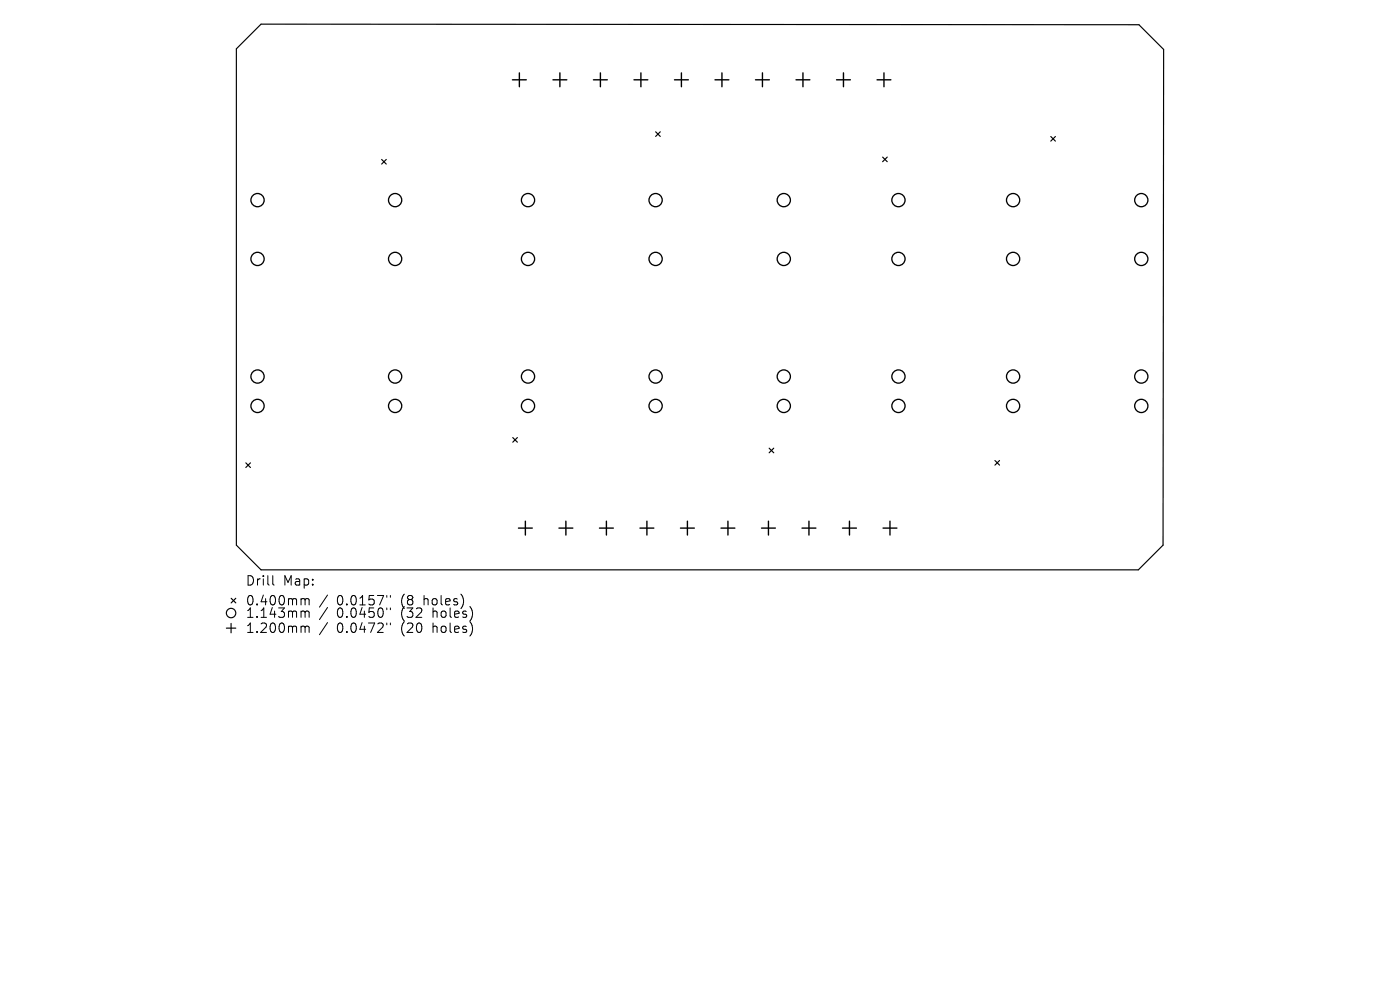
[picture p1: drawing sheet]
<svg xmlns="http://www.w3.org/2000/svg" width="297mm" height="210mm" viewBox="0 0 297 210" stroke-linecap="round" stroke-linejoin="round" font-family="sans-serif">
<defs><g id="words">
<g font-size="2.8">
<text x="52" y="124.5">Drill</text>
<text x="60" y="124.5">Map:</text>
<text x="52" y="128.7">0.400mm</text>
<text x="52" y="131.3">1.143mm</text>
<text x="71.5" y="128.7">0.0157&quot;</text>
<text x="71.5" y="131.3">0.0450&quot;</text>
<text x="85.2" y="128.7">(8</text>
<text x="85.2" y="131.3">(32</text>
<text x="90.2" y="128.7">holes)</text>
<text x="92.1" y="131.3">holes)</text>
<text x="52" y="134.5">1.200mm</text>
<text x="71.5" y="134.5">0.0472&quot;</text>
<text x="85.2" y="134.5">(20</text>
<text x="92.1" y="134.5">holes)</text>
</g>
</g></defs>
<g fill="none" stroke="#000" stroke-width=".25">
<path d="M55.4 5.1l186.2 .1 5.3 5.3-.2 105.1-5.2 5.3h-186.1l-5.3-5.3v-105.2zM81 33.8l.9 1M81.9 33.8l-.9 1M139.1 28l1 .9M140.1 28l-1 .9M187.2 33.3l1 1M188.2 33.3l-1 1M222.9 29l1 .9M223.9 29l-1 .9M52.1 98.2l1 1M53.1 98.2l-1 1M108.8 92.8l1 1"/>
<path d="M109.8 92.8l-1 1M163.2 95.1l.9 1M164.1 95.1l-.9 1M211.1 97.7l.9 1M212 97.7l-.9 1M48 133.2h2M49 132.2v2M49 126.9l1 1M50 126.9l-1 1"/>
<circle cx="49" cy="130" r="1"/>
</g>
<g fill="none" stroke="#000" stroke-width=".28">
<circle cx="54.6" cy="42.5" r="1.4"/>
<circle cx="54.6" cy="54.9" r="1.4"/>
<circle cx="83.8" cy="42.5" r="1.4"/>
<circle cx="83.8" cy="54.9" r="1.4"/>
<circle cx="112" cy="42.5" r="1.4"/>
<circle cx="112" cy="54.9" r="1.4"/>
<circle cx="139.1" cy="42.5" r="1.4"/>
<circle cx="139.1" cy="54.9" r="1.4"/>
<circle cx="166.3" cy="42.5" r="1.4"/>
<circle cx="166.3" cy="54.9" r="1.4"/>
<circle cx="190.6" cy="42.5" r="1.4"/>
<circle cx="190.6" cy="54.9" r="1.4"/>
<circle cx="214.9" cy="42.5" r="1.4"/>
<circle cx="214.9" cy="54.9" r="1.4"/>
<circle cx="242.1" cy="42.5" r="1.4"/>
<circle cx="242.1" cy="54.9" r="1.4"/>
<circle cx="54.6" cy="79.9" r="1.4"/>
<circle cx="83.8" cy="79.9" r="1.4"/>
<circle cx="112" cy="79.9" r="1.4"/>
<circle cx="139.1" cy="79.9" r="1.4"/>
<circle cx="166.3" cy="79.9" r="1.4"/>
<circle cx="190.6" cy="79.9" r="1.4"/>
<circle cx="214.9" cy="79.9" r="1.4"/>
<circle cx="242.1" cy="79.9" r="1.4"/>
<circle cx="54.6" cy="86.1" r="1.4"/>
<circle cx="83.8" cy="86.1" r="1.4"/>
<circle cx="112" cy="86.1" r="1.4"/>
<circle cx="139.1" cy="86.1" r="1.4"/>
<circle cx="166.3" cy="86.1" r="1.4"/>
<circle cx="190.6" cy="86.1" r="1.4"/>
<circle cx="214.9" cy="86.1" r="1.4"/>
<circle cx="242.1" cy="86.1" r="1.4"/>
</g>
<g fill="none" stroke="#000" stroke-width=".29">
<path d="M108.7 16.9h3M110.2 15.5v2.9M117.3 16.9h2.9M118.8 15.5v2.9M125.9 16.9h2.9M127.4 15.5v2.9M134.5 16.9h2.9M136 15.5v2.9M143.1 16.9h2.9M144.6 15.5v2.9M151.7 16.9h2.9M153.2 15.5v2.9"/>
<path d="M160.3 16.9h2.9M161.7 15.5v2.9M168.9 16.9h2.9M170.3 15.5v2.9M177.5 16.9h2.9M178.9 15.5v2.9M186.1 16.9h2.9M187.5 15.5v2.9M110 112h2.9M111.5 110.6v2.9M118.6 112h2.9M120 110.6v2.9"/>
<path d="M127.2 112h2.9M128.6 110.6v2.9M135.8 112h2.9M137.2 110.6v2.9M144.4 112h2.9M145.8 110.6v2.9M153 112h2.9M154.4 110.6v2.9M161.5 112h3M163 110.6v2.9M170.1 112h3M171.6 110.6v2.9"/>
<path d="M178.7 112h3M180.2 110.6v2.9M187.3 112h3M188.8 110.6v2.9"/>
</g>
<g fill="none" stroke="#000" stroke-width=".21">
<path d="M57.9 122.1v1.7l.3 .3M64.2 127l.4 .1 .1 .2M64.2 129.6h.2l.3 .3M64.2 132.8l.4 .1 .1 .2M64.7 127.3l.3-.3 .5 .1 .1 1.2M64.7 127.3v1M64.7 129.9v1.1M64.7 133.1v1.1M64.7 129.9l.3-.3 .5 .1 .1 1.3M64.7 133.1l.3-.3 .5 .1 .1 1.3M69.5 126.2l-1.7 2.6M69.5 128.9l-1.7 2.5"/>
<path d="M69.5 132.1l-1.7 2.5M82.1 126.3v.4M82.1 129v.3M82.1 132.2v.3M82.8 126.3v.4M82.8 129v.3M82.8 132.2v.3"/>
</g>
<use href="#words"/>
</svg>
